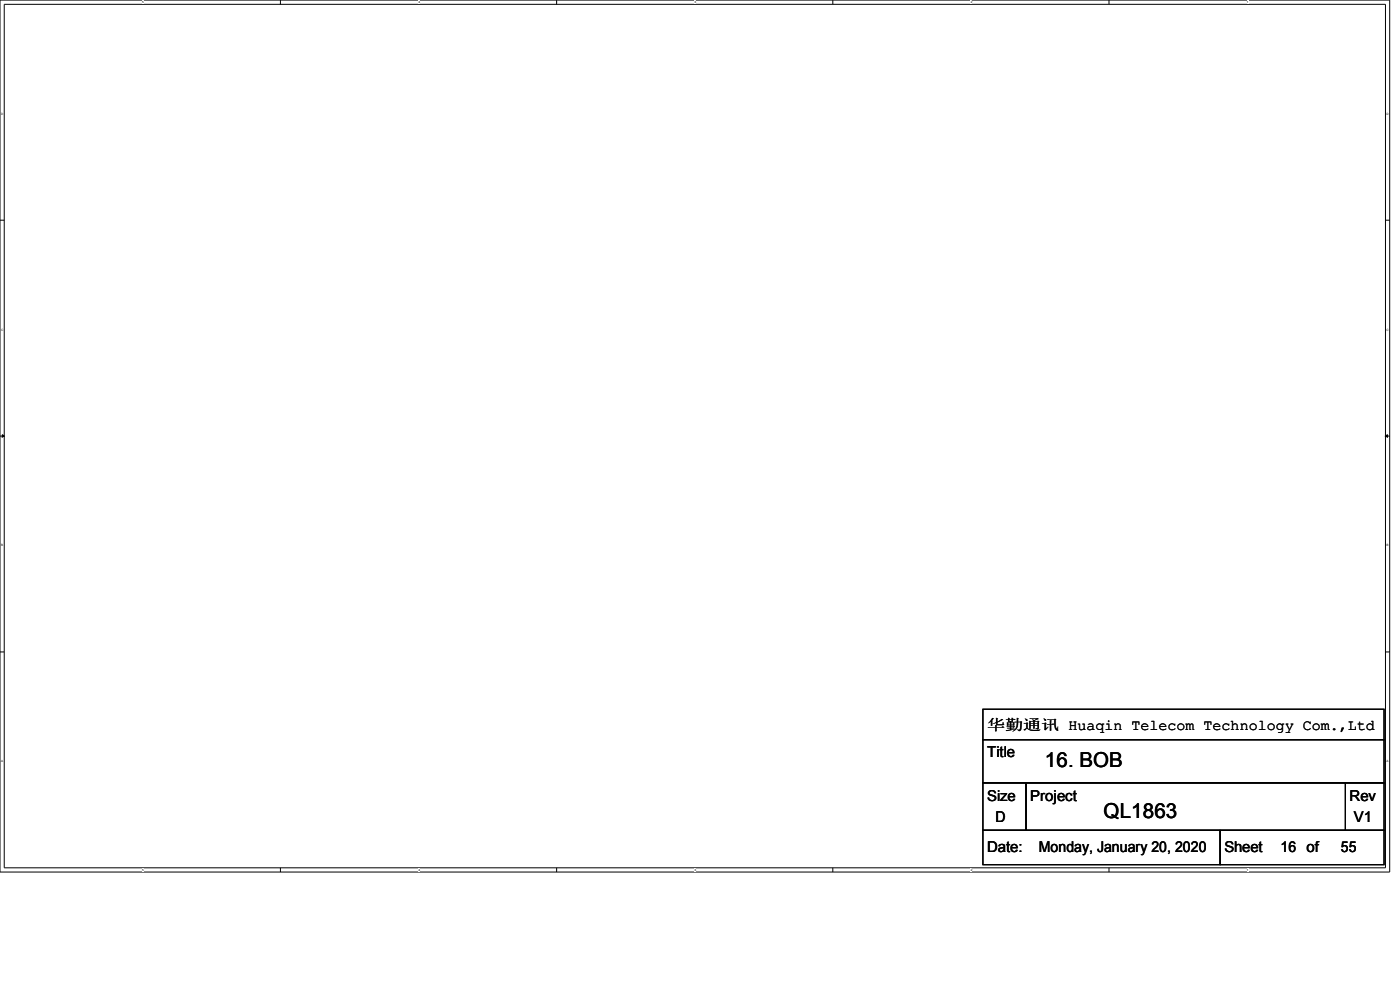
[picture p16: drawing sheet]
<svg xmlns="http://www.w3.org/2000/svg" width="420mm" height="297mm" viewBox="0 0 420 297" stroke-linecap="round" stroke-linejoin="round" font-family="sans-serif">
<defs><g id="words">
<g font-size="6.2">
<text x="313.6" y="230.2">16. BOB</text>
<text x="331.2" y="245.5">QL1863</text>
</g>
<g font-size="4.5">
<text x="296.2" y="219.1">华勤通讯 Huaqin Telecom Technology Com.,Ltd</text>
<text x="296.2" y="227.3">Title</text>
<text x="296.2" y="240.2">Size</text>
<text x="309.2" y="240.2">Project</text>
<text x="405" y="240.2">Rev</text>
<text x="298.8" y="246.7">D</text>
<text x="406.3" y="246.7">V1</text>
<text x="296.2" y="255.7">Date:</text>
<text x="311.7" y="255.7">Monday, January 20, 2020</text>
<text x="367.5" y="255.7">Sheet</text>
<text x="384.3" y="255.7">16 of</text>
<text x="402.4" y="255.7">55</text>
</g>
<g font-size=".9">
<text x="42.7" y="1">5</text>
<text x="125.6" y="1">4</text>
<text x="208.4" y="1">3</text>
<text x="291.3" y="1">2</text>
<text x="374.2" y="1">1</text>
<text x=".3" y="34.4">D</text>
<text x="416.1" y="34.4">D</text>
<text x=".3" y="99.2">C</text>
<text x="416.1" y="99.2">C</text>
<text x=".3" y="163.9">B</text>
<text x="416.1" y="163.9">B</text>
<text x=".3" y="228.7">A</text>
<text x="416.1" y="228.7">A</text>
<text x="42.7" y="261.3">5</text>
<text x="125.6" y="261.3">4</text>
<text x="208.4" y="261.3">3</text>
<text x="291.3" y="261.3">2</text>
<text x="374.2" y="261.3">1</text>
</g>
</g></defs>
<path d="M0 0h417.1v261.6h-417.1zM1.3 1.3h414.5v259.1h-414.5z" fill="none" stroke="#000" stroke-width=".3"/>
<g fill="#fff">
<path d="M42.7 .2h.3v.9h-.3z"/>
<path d="M42.7 260.5h.3v1h-.3z"/>
</g>
<path d="M84.2 0v1.3M84.2 260.4v1.2" fill="none" stroke="#000" stroke-width=".3"/>
<g fill="#fff">
<path d="M125.6 .2h.3v.9h-.3z"/>
<path d="M125.6 260.5h.3v1h-.3z"/>
</g>
<path d="M167 0v1.3M167 260.4v1.2" fill="none" stroke="#000" stroke-width=".3"/>
<g fill="#fff">
<path d="M208.4 .2h.4v.9h-.4z"/>
<path d="M208.4 260.5h.4v1h-.4z"/>
</g>
<path d="M249.9 0v1.3M249.9 260.4v1.2" fill="none" stroke="#000" stroke-width=".3"/>
<g fill="#fff">
<path d="M291.3 .2h.4v.9h-.4z"/>
<path d="M291.3 260.5h.4v1h-.4z"/>
</g>
<path d="M332.8 0v1.3M332.8 260.4v1.2" fill="none" stroke="#000" stroke-width=".3"/>
<g fill="#fff">
<path d="M374.2 .2h.4v.9h-.4z"/>
<path d="M374.2 260.5h.4v1h-.4z"/>
<path d="M.3 33.6h.5v1h-.5z"/>
<path d="M416.1 33.6h.5v1h-.5z"/>
<path d="M.3 98.4h.5v.9h-.5z"/>
<path d="M416.1 98.4h.5v.9h-.5z"/>
</g>
<path d="M0 66.1h1.3M415.8 66.1h1.3" fill="none" stroke="#000" stroke-width=".3"/>
<g fill="#fff">
<path d="M.3 163.2h.5v.9h-.5z"/>
<path d="M416.1 163.2h.5v.9h-.5z"/>
</g>
<path d="M0 130.8h1.3M415.8 130.8h1.3" fill="none" stroke="#000" stroke-width=".3"/>
<path d="M.7 130.4l.6 .4-.6 .4zM415.8 130.8l.6-.4v.8z" fill="#000" stroke="#000" stroke-width=".3"/>
<g fill="#fff">
<path d="M.3 228h.5v.9h-.5z"/>
<path d="M416.1 228h.5v.9h-.5z"/>
</g>
<path d="M0 195.6h1.3M415.8 195.6h1.3M295 212.8h120.4v9.1h-120.4zM295 221.9h120.4v13h-120.4zM295 234.9h12.9v14.2h-12.9zM307.9 234.9h95.9v14.2h-95.9zM403.8 234.9h11.6v14.2h-11.6zM295 249.1h71.2v10.3h-71.2zM366.2 249.1h49.2v10.3h-49.2z" fill="none" stroke="#000" stroke-width=".3"/>
<use href="#words"/>
</svg>
